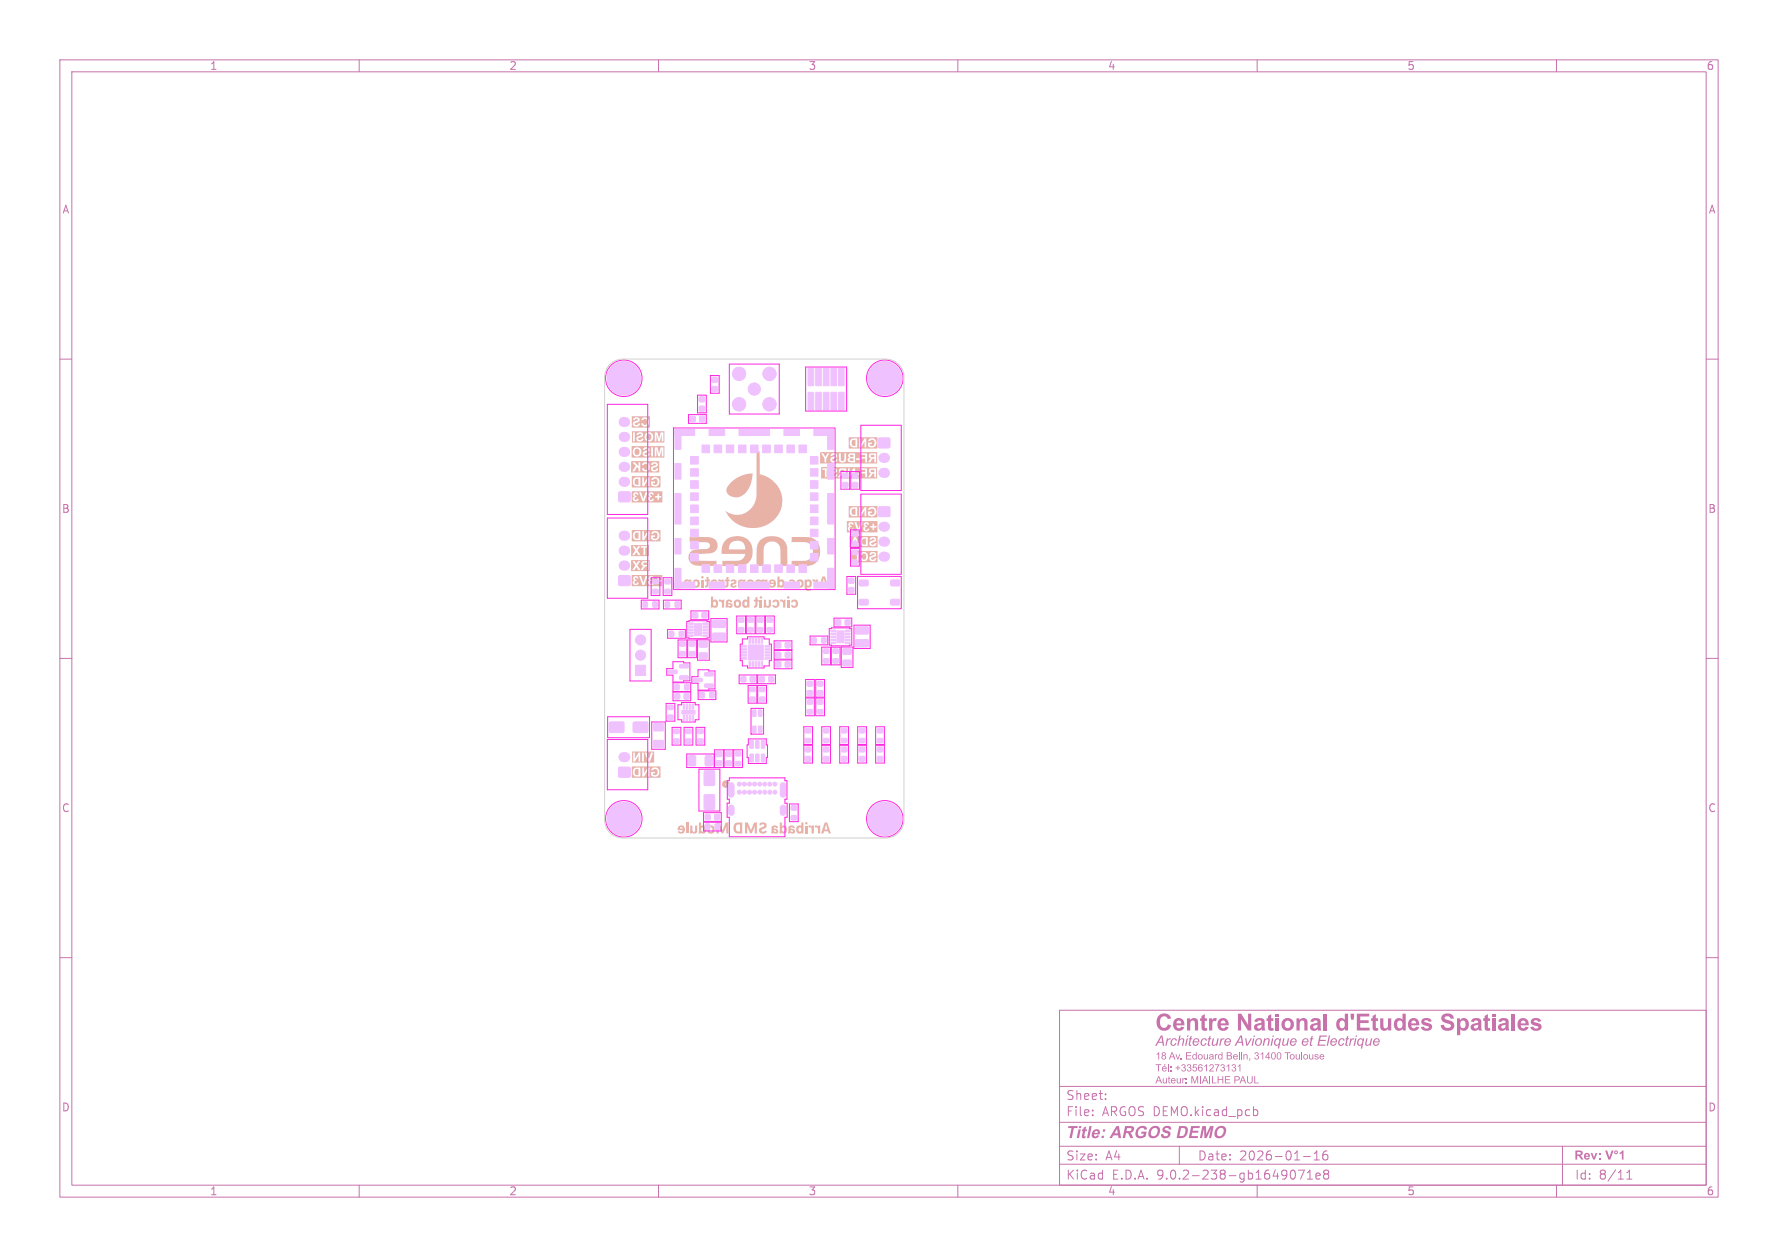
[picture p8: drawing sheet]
<svg xmlns="http://www.w3.org/2000/svg" width="297mm" height="210mm" viewBox="0 0 297 210" stroke-linecap="round" stroke-linejoin="round" font-family="sans-serif">
<defs><g id="words">
<text font-size="3.9" fill="#c872ab" x="193" y="173.2">Centre National d'Etudes Spatiales</text>
<text font-size="2.8" fill="#c872ab" x="178" y="190.9">Title: ARGOS DEMO</text>
<text font-size="2.4" fill="#c872ab" x="193" y="175.3">Architecture Avionique et Electrique</text>
<g font-size="2.1" fill="#c872ab">
<text x="178" y="184">Sheet:</text>
<text x="178" y="186.7">File:</text>
<text x="184.1" y="186.7">ARGOS DEMO.kicad_pcb</text>
<text x="178" y="197.3">KiCad</text>
<text x="178" y="194.1">Size:</text>
<text x="184.7" y="194.1">A4</text>
<text x="185.7" y="197.3">E.D.A.</text>
<text x="193.3" y="197.3">9.0.2-238-gb1649071e8</text>
<text x="200" y="194.1">Date:</text>
<text x="207" y="194.1">2026-01-16</text>
<text x="263" y="197.3">Id:</text>
<text x="267.1" y="197.3">8/11</text>
</g>
<g font-size="1.8" fill="#c872ab">
<text x="35" y="11.9">1</text>
<text x="85" y="11.9">2</text>
<text x="135" y="11.9">3</text>
<text x="185" y="11.9">4</text>
<text x="235" y="11.9">5</text>
<text x="285" y="11.9">6</text>
<text x="10.3" y="35.9">A</text>
<text x="285.4" y="35.9">A</text>
<text x="10.3" y="85.9">B</text>
<text x="285.3" y="85.9">B</text>
<text x="10.3" y="135.9">C</text>
<text x="285.3" y="135.9">C</text>
<text x="10.3" y="185.9">D</text>
<text x="285.3" y="185.9">D</text>
<text x="35" y="199.9">1</text>
<text x="85" y="199.9">2</text>
<text x="135" y="199.9">3</text>
<text x="185" y="199.9">4</text>
<text x="235" y="199.9">5</text>
<text x="285" y="199.9">6</text>
</g>
<g font-size="1.7" fill="#c872ab">
<text x="193" y="177.4">18 Av. Edouard Belin, 31400 Toulouse</text>
<text x="196.3" y="179.4">+33561273131</text>
<text x="193" y="181.4">Auteur: MIAILHE PAUL</text>
</g>
</g></defs>
<g fill="none" stroke="#c872ab" stroke-width=".17">
<path d="M10 10h277v190h-277zM12 12h273v186h-273zM60 10v2M110 10v2M160 10v2M210 10v2M260 10v2M10 60h2M285 60h2M10 110h2M285 110h2M10 160h2"/>
<path d="M177 168.8h108v29.2h-108zM285 160h2M60 198v2M110 198v2M160 198v2M177 194.5h108M177 191.5h108M210 198v2M216.2 195.6l.2 .5-.2 .8M216.9 195.5h1l-.7 1.5M217.7 193.2h1.2M218.4 197h.8"/>
<path d="M218.4 195.9l.4-.4v1.5M219.5 193.8h.9M219.5 192.7l.5-.4v1.5M219.8 196.5l.7-.1v-.3l-.5-.1-.2 .2 .1 .7h.6M221.4 196.1l-.3-.2 .3-.4h.3l.3 .3-.3 .3M221.4 196.1l-.3 .3 .1 .5 .2 .1 .4-.1 .2-.2-.1-.4-.2-.2M221.4 196.1h.3M221.7 192.3a.59 .59 0 0 0-.7 .6v.6l.1 .2 .4 .1 .2-.1 .1-.5-.1-.3h-.5l-.2 .3M260 198v2"/>
</g>
<g fill="#c872ab">
<path d="M263.2 192.2h.6a.44 .44 0 0 1 .6 .3 .44 .44 0 0 1-.4 .6l.5 .6h-.4l-.3-.5-.3-.1v.6h-.3v-.8l.8-.1 .1-.1-.2-.2h-.4v.4h-.3z"/>
<path d="M264.7 192.8a.52 .52 0 0 1 .7-.1 .52 .52 0 0 1 .2 .6h-.7a.22 .22 0 0 0 .1 .2 .22 .22 0 0 0 .3-.1h.3a.53 .53 0 0 1-.7 .3 .53 .53 0 0 1-.3-.6h.7a.22 .22 0 0 0-.2-.3 .22 .22 0 0 0-.2 .3h-.3z"/>
<path d="M265.7 192.6h.3l.3 .8 .2-.8h.3l-.4 1.1h-.3z"/>
<path d="M267.1 192.6h.2v.3h-.2z"/>
<path d="M267.1 193.4h.2v.3h-.2z"/>
<path d="M268.1 192.2h.4l.3 1.1 .4-1.1h.3l-.5 1.5h-.3z"/>
<path d="M269.7 192.3a.33 .33 0 0 1 .5 .1 .33 .33 0 0 1-.2 .4 .33 .33 0 0 1-.4-.3h.2a.16 .16 0 0 0 .2 .2 .16 .16 0 0 0 0-.3 .16 .16 0 0 0-.2 .1h-.2z"/>
<path d="M270.5 192.6l.5-.4h.2v1.5h-.3v-1.1l-.4 .3z"/>
</g>
<path d="M177 187.5h108M177 181.5h108M182.5 186.3v.1M182.5 185.5v.1M184.7 183.6v.1M184.7 182.8v.1M209.5 185.4h.3l.3 .3-.1 .6-.5 .1M271.7 197h.9M271.7 195.9l.5-.4v1.5" fill="none" stroke="#c872ab" stroke-width=".17"/>
<g fill="#c872ab">
<path d="M193 177.8h1v.1h-.4v1.1h-.2v-1.1h-.4z"/>
<path d="M194.2 178.2l.1-.1a.41 .41 0 0 1 .5 .1 .41 .41 0 0 1 .1 .4h-.7l.2 .3 .5-.2a.42 .42 0 0 1-.5 .3 .42 .42 0 0 1-.3-.5h.6l-.2-.3-.4 .3z"/>
<path d="M195.1 177.8h.1v1.2h-.1z"/>
<path d="M195.5 178.1h.2v.2h-.2z"/>
<path d="M195.5 178.8h.2v.2h-.2z"/>
</g>
<path d="M197 191.5v3M261 191.5v6.5" fill="none" stroke="#c872ab" stroke-width=".17"/>
<g fill="#e8b2a7">
<path d="M106.1 89.1l.6-.1v1h-.3a.5 .5 0 0 1-.4-.3 .5 .5 0 0 1 .1-.6z"/>
<path d="M105.5 88.5h4.8v1.9h-4.8v-.9h.2l.1 .3a.58 .58 0 0 0 .6 .4h1.2l.6-.9v.9h.3v-.8h.3v.6a.79 .79 0 0 0 1.1 .2 .79 .79 0 0 0 .1-1.2 .79 .79 0 0 0-1.1 0l-.1 .2h.3a.45 .45 0 0 1 .6-.1 .45 .45 0 0 1 .1 .6 .39 .39 0 0 1-.4 .3 .39 .39 0 0 1-.3-.3h.3v-.3h-.9v-.7h-.3l-.6 1v-1h-.3v1.5h-.3v-1.5h-.6a.65 .65 0 0 0-.7 .8h-.2z"/>
<path d="M105.5 69.5h3.1v1.9h-3.1v-.6h.2a.62 .62 0 0 0 .6 .5 .62 .62 0 0 0 .6-.5h.2a.71 .71 0 0 0 1 .4 .71 .71 0 0 0 .2-1.1 .66 .66 0 0 0-.6-.4 .66 .66 0 0 0-.6 .5h.3a.37 .37 0 0 1 .5-.2 .37 .37 0 0 1 .2 .5 .37 .37 0 0 1-.2 .5 .37 .37 0 0 1-.5-.3h-.8a.28 .28 0 0 1-.3 .3 .28 .28 0 0 1-.2-.3 .66 .66 0 0 0 .8-.6 .59 .59 0 0 0-.6-.4 .59 .59 0 0 0-.6 .5h.3a.23 .23 0 0 1 .3-.3 .23 .23 0 0 1 .2 .3l-.1 .1a.62 .62 0 0 0-.7 .5h-.2z"/>
<path d="M137.8 137.4h.4l.6 1.8h-.4l-.1-.3h-.6l-.2 .3h-.3l.2-.6h.8l-.2-.9-.3 .9h-.3z"/>
<path d="M136.1 137.9h.3l.3 .2v-.2h.4l-.1 1.3h-.4v-.8l-.2-.2-.3 .1z"/>
<path d="M135 137.9h.4l.2 .2 .1-.2h.3l-.1 1.3h-.3v-.8l-.3-.2-.2 .1z"/>
<path d="M134.5 137.9h.4v1.3h-.4z"/>
<path d="M133.2 138l.4-.1 .2 .1v-.6h.4v1.8h-.3v-.1a.52 .52 0 0 1-.7 .1 .52 .52 0 0 1-.2-.6h.4a.25 .25 0 0 0 .1 .3 .25 .25 0 0 0 .3-.2v-.3l-.1-.2a.26 .26 0 0 0-.3 .4h-.4z"/>
<path d="M131.8 138l.4-.1 .4 .1 .2 .3-.3 .1-.1-.2h-.3v.2l.2 .1a.44 .44 0 0 1 .5 .2 .44 .44 0 0 1-.2 .6 .44 .44 0 0 1-.6-.2v.2l-.4-.1 .1-.4h.4a.2 .2 0 0 0 .1 .2 .2 .2 0 0 0 .2-.2l-.3-.1v.1h-.4z"/>
<path d="M130.3 137.4h.3v.6a.54 .54 0 0 1 .7 0 .54 .54 0 0 1 .1 .7v.2a.48 .48 0 0 1-.8 .2l-.1 .2-.3-.1 .1-.7h.3l.1 .4a.3 .3 0 0 0 .4-.3 .3 .3 0 0 0-.4-.3l-.1 .2h-.3z"/>
<path d="M129 138l.4-.1 .4 .1 .2 .3-.3 .1-.1-.2h-.3v.2l.2 .1a.44 .44 0 0 1 .5 .2 .44 .44 0 0 1-.2 .6 .44 .44 0 0 1-.6-.2v.2l-.4-.1 .1-.4h.4a.2 .2 0 0 0 .1 .2 .2 .2 0 0 0 .2-.2l-.3-.1v.1h-.4z"/>
<path d="M126.9 137.6a.61 .61 0 0 1 .9-.2 .61 .61 0 0 1 0 .9l-.3 .2a.27 .27 0 0 0-.3 .4 .27 .27 0 0 0 .5 0l.1-.2 .3 .2a.65 .65 0 0 1-.9 .4 .65 .65 0 0 1-.3-.9l.2-.1a.42 .42 0 0 0 .6-.5l-.3-.1-.3 .2-.3-.2z"/>
<path d="M124.4 137.4h.5l.5 1.3 .6-1.3h.4v1.8h-.3v-1.2l-.5 1.2h-.3l-.5-1.2v1.2h-.4z"/>
<path d="M122.7 137.6l.4-.2h.9v1.8l-1.1-.1a.77 .77 0 0 1-.4-.8h.4l.1 .4a.5 .5 0 0 0 .6 .2v-1.2l-.5 .1-.2 .5h-.4z"/>
<path d="M119.7 137.4h.5l.5 1.3 .5-1.3h.5v1.8h-.4v-1.2l-.5 1.2h-.3l-.4-1.2v1.2h-.4z"/>
<path d="M118.3 138.1a.67 .67 0 0 1 .9 0 .67 .67 0 0 1-.1 1 .67 .67 0 0 1-.9-.1l-.1-.4h.4l.1 .3a.27 .27 0 0 0 .3 0 .27 .27 0 0 0 .1-.3l-.1-.4a.28 .28 0 0 0-.3 .1 .28 .28 0 0 0-.1 .3h-.4z"/>
<path d="M116.8 137.4h.3v.6a.54 .54 0 0 1 .7 0 .54 .54 0 0 1 .1 .7v.2a.48 .48 0 0 1-.8 .2l-.1 .2-.3-.1 .1-.7h.3l.1 .4a.3 .3 0 0 0 .4-.3 .3 .3 0 0 0-.4-.3l-.1 .2h-.3z"/>
<path d="M115.3 137.9h.4v.9l.2 .2 .2-.2v-.9h.4l-.1 1.1a.49 .49 0 0 1-.8 .1v.2l-.4-.1z"/>
<path d="M114.6 137.4h.4v1.8h-.4z"/>
<path d="M113.4 138.1a.66 .66 0 0 1 .9 .1 .66 .66 0 0 1-.2 .9 .66 .66 0 0 1-.9-.1l.3-.2 .4 .2 .2-.3h-.9v-.3h.8l-.2-.2-.3 .2h-.3z"/>
<path d="M105.6 125.6h3.7v1.8h-3.7v-.2h.5l.6-.9v.9h.9v-1.5h.1l.5 1.5h.4l.5-1.5h-.3l-.4 1.2-.4-1.2h-.7v1.5h-.3v-1.5h-.3l-.7 1v-1h-.2v1.5h-.2z"/>
<path d="M142 76.6h.5v.4h-.5z"/>
<path d="M142 76h.5v.3h-.4z"/>
<path d="M145.5 76.1l.5-.1v.4l-.5-.1z"/>
<path d="M137 75.5h9.5v1.9h-9.5v-1.7h.2l.5 .9v.6h.3v-.4h.7a.62 .62 0 0 0 .6 .5 .62 .62 0 0 0 .6-.5l-.3-.1a.28 .28 0 0 1-.3 .3 .28 .28 0 0 1-.3-.3l.5-.2h.6v.3a.6 .6 0 0 0 .6 .5 .6 .6 0 0 0 .6-.5h.3l.1 .3 .2 .1h.9v-.4h.8v-.2h-.6v.2h-.2v-.8h1.7v.4h-.6v.2h.6v.6h.9l.3-.5 .3-.1v.6h.3v-1.5h-.6a.44 .44 0 0 0-.6 .3 .44 .44 0 0 0 .4 .6l-.5 .6h-.2v-1.5h-1v.3h-1v-.3h-.6a.4 .4 0 0 0-.5 .2 .4 .4 0 0 0 .2 .5l-.3 .4h-.3v-1.1h-.3v.9a.33 .33 0 0 1-.1 .4 .33 .33 0 0 1-.4-.1l-.1-1.2h-.3v.8h-.6a.45 .45 0 0 0 .3-.6 .45 .45 0 0 0-.6-.2l-.3 .1-.2 .3v.1h.3a.23 .23 0 0 1 .3-.3 .23 .23 0 0 1 .2 .3l-.1 .1a.62 .62 0 0 0-.7 .5h-.7v-.2l.6-.9h-.4l-.3 .6-.4-.6h-.5z"/>
<path d="M105.4 91.1h3v1.8h-3v-.2h.6l.3-.5 .3 .5h.4l-.5-.7 .3-.5h.7v1.2h.3v-1.2h.4v-.3h-1.2v.3h-.2l.2-.3h-.4l-.3 .5-.3-.5h-.4l.5 .8-.5 .7h-.2z"/>
<path d="M108.1 72.6a.47 .47 0 0 1 .7 .4 .47 .47 0 0 1-.7 .4l-.1-.4z"/>
<path d="M105.6 72h5.4v1.9h-5.4v-.2h.4v-.4h.3a.62 .62 0 0 0 .6 .5 .62 .62 0 0 0 .6-.5l-.3-.1a.28 .28 0 0 1-.3 .3 .28 .28 0 0 1-.2-.3l1-.2a.72 .72 0 0 0 .9 .7h1v-1.1l.3 1.1h.3l.3-1.1v1.1h.3v-1.5h-.4l-.3 1.1-.3-1.1h-.4v1.5h-.8a.77 .77 0 0 0 .6-.8 .77 .77 0 0 0-.8-.7 .77 .77 0 0 0-.7 .8h-.5a.45 .45 0 0 0 .2-.6 .45 .45 0 0 0-.6-.2l-.3 .1-.2 .3v.1h.3a.23 .23 0 0 1 .3-.3 .23 .23 0 0 1 .2 .3l-.1 .1a.62 .62 0 0 0-.7 .5h-.3v-1.1h-.3v1.5h-.1z"/>
<path d="M137.4 96.3h.4l.6 1.9h-.4l-.1-.4h-.6l-.1 .4h-.4l.2-.7h.9l-.3-.9-.2 .9h-.4z"/>
<path d="M135.7 96.9l.3-.1 .3 .2v-.2l.4 .1-.1 1.3h-.3l-.1-.9-.2-.2-.2 .1z"/>
<path d="M134.4 96.8h.3v.2a.54 .54 0 0 1 .7-.1 .54 .54 0 0 1 .2 .7 .5 .5 0 0 1-.3 .5 .5 .5 0 0 1-.5-.1 .38 .38 0 0 0 .2 .4 .38 .38 0 0 0 .4-.1l.2 .3a.7 .7 0 0 1-.7 .1 .7 .7 0 0 1-.5-.6v-.7h.4v.4a.3 .3 0 0 0 .5-.3 .3 .3 0 0 0-.5-.3v.2h-.4z"/>
<path d="M133.2 97a.67 .67 0 0 1 .9 0 .67 .67 0 0 1-.1 1 .67 .67 0 0 1-.9-.1l-.1-.4h.4l.1 .3a.27 .27 0 0 0 .3 0 .27 .27 0 0 0 .1-.3l-.1-.3a.28 .28 0 0 0-.3 0 .28 .28 0 0 0-.1 .3h-.4z"/>
<path d="M131.8 97a.5 .5 0 0 1 .7-.2 .5 .5 0 0 1 .2 .7l-.5 .2-.1 .1 .3 .1 .2-.1 .2 .1a.52 .52 0 0 1-.6 .3 .52 .52 0 0 1-.3-.7l.5-.3-.1-.1-.3 .1-.2-.1z"/>
<path d="M129.9 96.3h.3v.6a.54 .54 0 0 1 .7 0 .54 .54 0 0 1 .2 .7l-.1 .3a.48 .48 0 0 1-.8 .1l-.1 .2-.3-.1 .1-.7h.3l.1 .4a.3 .3 0 0 0 .4-.3 .3 .3 0 0 0-.4-.3l-.1 .2h-.3z"/>
<path d="M128.6 97a.66 .66 0 0 1 .9 .1 .66 .66 0 0 1-.2 .9 .66 .66 0 0 1-.9-.1l.3-.2 .4 .2 .2-.3h-.9v-.3h.9l-.3-.2-.2 .2h-.4z"/>
<path d="M126.3 97l.5-.2a.49 .49 0 0 0 .7 0l.4 .2v-.2l.3 .1v1.3h-.4v-.8a.24 .24 0 0 0-.2-.3 .24 .24 0 0 0-.2 .3v.8h-.4v-.9l-.3-.2-.2 .2v.9h-.3v-1z"/>
<path d="M124.9 97a.67 .67 0 0 1 .9 0 .67 .67 0 0 1-.1 1 .67 .67 0 0 1-.9-.1l-.1-.4h.4l.1 .3a.27 .27 0 0 0 .3 0 .27 .27 0 0 0 .1-.3l-.1-.3a.28 .28 0 0 0-.3 0 .28 .28 0 0 0-.1 .3h-.4z"/>
<path d="M123.4 97l.3-.2 .5 .2v-.2l.3 .1v1.3h-.4v-.9l-.2-.2-.2 .2-.1 .9h-.3v-1z"/>
<path d="M122.1 97a.5 .5 0 0 1 .7-.2 .5 .5 0 0 1 .1 .7l-.5 .2v.1l.2 .1 .2-.1 .3 .1a.52 .52 0 0 1-.7 .3 .52 .52 0 0 1-.3-.7l.6-.3-.2-.1-.2 .1-.3-.1z"/>
<path d="M121.3 96.4h.4v.4h.2v.3h-.2v.6a.47 .47 0 0 1-.6 .5v-.3l.2-.1v-.7h-.2v-.3h.2z"/>
<path d="M120 96.9l.3-.1 .2 .2 .1-.2 .3 .1v1.3h-.4v-.9l-.2-.2-.3 .1z"/>
<path d="M118.9 96.9l.4-.1 .4 .1 .1 .3-.3 .1-.1-.2h-.2l-.1 .3h.2a.44 .44 0 0 1 .6 .2 .44 .44 0 0 1-.3 .6 .44 .44 0 0 1-.5-.2l-.1 .2-.3-.1 .1-.4h.3a.2 .2 0 0 0 .2 .3 .2 .2 0 0 0 .2-.3l-.4-.1v.1h-.3z"/>
<path d="M118 96.4h.4v.4h.2v.3h-.2v.6a.47 .47 0 0 1-.6 .5v-.3l.2-.1v-.7h-.3v-.3h.3z"/>
<path d="M117.2 96.8h.3v1.4h-.3z"/>
<path d="M115.8 97a.67 .67 0 0 1 1 0 .67 .67 0 0 1-.1 1 .67 .67 0 0 1-1-.1v-.4h.3l.1 .3a.27 .27 0 0 0 .4 0 .27 .27 0 0 0 0-.3l-.1-.3a.28 .28 0 0 0-.3 0 .28 .28 0 0 0-.1 .3h-.3z"/>
<path d="M114.3 97l.4-.2 .4 .2v-.2l.4 .1-.1 1.3h-.3v-.9l-.3-.2-.2 .2v.9h-.4v-1z"/>
<path d="M132.3 100.3a.64 .64 0 0 1 .9 .1 .64 .64 0 0 1-.2 .9 .64 .64 0 0 1-.9-.1l.3-.1 .2 .1a.38 .38 0 0 0 .3-.3 .38 .38 0 0 0-.3-.4l-.2 .2-.3-.1z"/>
<path d="M131.5 100.2h.4v1.3h-.4z"/>
<path d="M130.3 100.2h.3l.3 .2v-.2h.3v1.3h-.4v-.8l-.2-.2h-.3z"/>
<path d="M129.1 100.3a.64 .64 0 0 1 1 .1 .64 .64 0 0 1-.2 .9 .64 .64 0 0 1-.9-.1l.3-.1 .2 .1a.38 .38 0 0 0 .3-.3 .38 .38 0 0 0-.3-.4l-.2 .2-.3-.1z"/>
<path d="M127.6 100.2h.4v.8l.2 .3 .2-.3v-.8h.4l-.1 1.1a.49 .49 0 0 1-.8 .1v.1h-.4z"/>
<path d="M126.9 100.2h.4v1.3h-.4z"/>
<path d="M126.2 99.8h.3v.4h.2v.3h-.2v.6a.47 .47 0 0 1-.6 .4v-.3l.3-.1v-.6h-.3v-.3h.3z"/>
<path d="M124.1 100.3l.4-.1 .3 .1v-.6h.4v1.8h-.4v-.1a.52 .52 0 0 1-.6 .1 .52 .52 0 0 1-.2-.6h.3a.25 .25 0 0 0 .2 .3 .25 .25 0 0 0 .3-.3v-.3l-.2-.1a.26 .26 0 0 0-.3 .4h-.3z"/>
<path d="M122.7 100.3a.67 .67 0 0 1 1 .1 .67 .67 0 0 1-.1 1 .67 .67 0 0 1-1-.2v-.3h.3l.1 .3a.27 .27 0 0 0 .4 0 .27 .27 0 0 0 0-.3l-.1-.4a.28 .28 0 0 0-.3 0 .28 .28 0 0 0-.1 .4h-.3z"/>
<path d="M121.4 100.3l.4-.1 .4 .1 .1 .3h-.3l-.1-.1h-.2l-.1 .2h.2a.44 .44 0 0 1 .6 .3 .44 .44 0 0 1-.3 .5 .44 .44 0 0 1-.5-.1l-.1 .1h-.3l.1-.5h.3a.2 .2 0 0 0 .2 .3 .2 .2 0 0 0 .2-.3l-.4-.1v.1h-.3z"/>
<path d="M120.1 100.2h.3l.2 .2 .1-.2h.3v1.3h-.4v-.8l-.2-.2h-.3z"/>
<path d="M118.8 99.7h.3v.6a.54 .54 0 0 1 .7 0 .54 .54 0 0 1 .2 .7l-.1 .2a.48 .48 0 0 1-.8 .2l-.1 .1h-.3l.1-.7h.3l.1 .3a.3 .3 0 0 0 .4-.2 .3 .3 0 0 0-.4-.3l-.1 .2h-.3z"/>
<path d="M142.8 90.1l.2 .6h-.4z"/>
<path d="M144.1 90.1l.5-.1v1h-.2a.5 .5 0 0 1-.4-.3 .5 .5 0 0 1 .1-.6z"/>
<path d="M141.9 89.5h4.7v1.9h-4.7v-.2h.5l.1-.3h.6l.2 .3h.3l-.3-.7h.4v.3a.58 .58 0 0 0 .7 .4h.5v-.4h.3a.62 .62 0 0 0 .6 .5 .62 .62 0 0 0 .6-.5l-.3-.1a.28 .28 0 0 1-.3 .3 .28 .28 0 0 1-.2-.3 .66 .66 0 0 0 .8-.6 .59 .59 0 0 0-.6-.4 .59 .59 0 0 0-.6 .5h.3a.23 .23 0 0 1 .3-.3 .23 .23 0 0 1 .2 .3l-.1 .1a.62 .62 0 0 0-.7 .5h-.3v-1.1h-.5a.65 .65 0 0 0-.7 .8h-.4l-.3-.8h-.3l-.6 1.5h-.2z"/>
<path d="M106.1 80.1l.6-.1v1h-.3a.5 .5 0 0 1-.4-.3 .5 .5 0 0 1 .1-.6z"/>
<path d="M105.5 79.5h4.8v1.9h-4.8v-.9h.2l.1 .3a.58 .58 0 0 0 .6 .4h1.2l.6-.9v.9h.3v-.8h.3v.6a.79 .79 0 0 0 1.1 .2 .79 .79 0 0 0 .1-1.2 .79 .79 0 0 0-1.1 0l-.1 .2h.3a.45 .45 0 0 1 .6-.1 .45 .45 0 0 1 .1 .6 .39 .39 0 0 1-.4 .3 .39 .39 0 0 1-.3-.3h.3v-.3h-.9v-.7h-.3l-.6 1v-1h-.3v1.5h-.3v-1.5h-.6a.65 .65 0 0 0-.7 .8h-.2z"/>
<path d="M106.1 75.1a.47 .47 0 0 1 .7 .4 .47 .47 0 0 1-.7 .4l-.1-.4z"/>
<path d="M105.5 74.5h5.5v1.9h-5.5v-.9h.2a.73 .73 0 0 0 .6 .8 .73 .73 0 0 0 .8-.5h.2a.57 .57 0 0 0 .9 .4h1.4v-1.1l.3 1.1h.3l.3-1.1v1.1h.3v-1.5h-.4l-.3 1.1-.3-1.1h-.4v1.5h-.3v-1.5h-.3v1.5h-.6l.2-.1 .2-.3-.3-.1a.28 .28 0 0 1-.3 .3 .28 .28 0 0 1-.3-.3 .66 .66 0 0 0 .8-.6 .59 .59 0 0 0-.6-.4 .59 .59 0 0 0-.5 .5h.3a.23 .23 0 0 1 .2-.3 .23 .23 0 0 1 .2 .3l-.1 .1a.62 .62 0 0 0-.7 .5h-.2a.75 .75 0 0 0-.5-1.1 .75 .75 0 0 0-.9 .8h-.2z"/>
<path d="M105.4 77h4.7v1.9h-4.7v-.2h.6l.4-.7 .3 .3v.4h.3v-.4h.2a.66 .66 0 0 0 .6 .5 .66 .66 0 0 0 .7-.5h.2a.62 .62 0 0 0 .7 .5 .62 .62 0 0 0 .6-.5l-.3-.1a.28 .28 0 0 1-.3 .3 .28 .28 0 0 1-.3-.3 .66 .66 0 0 0 .8-.6 .59 .59 0 0 0-.6-.4 .59 .59 0 0 0-.5 .5h.3a.23 .23 0 0 1 .2-.3 .23 .23 0 0 1 .2 .3l-.1 .1a.62 .62 0 0 0-.7 .5h-.2a.71 .71 0 0 0-.3-1 .71 .71 0 0 0-1 .4h.3a.37 .37 0 0 1 .5-.2 .37 .37 0 0 1 .2 .5 .37 .37 0 0 1-.2 .5 .37 .37 0 0 1-.5-.3l-.5 .1v-1.1h-.3v.7l-.7-.7h-.4l.6 .6-.6 .9h-.2z"/>
<path d="M107.5 94.1l.6-.1v.4l-.6-.1z"/>
<path d="M105.4 93.6h3.1v1.8h-3.1v-.2h.6l.3-.5 .3 .5h.8l.5-.6h.2v.6h.3v-1.5h-.7a.44 .44 0 0 0-.6 .3 .44 .44 0 0 0 .4 .6l-.5 .6-.5-.7 .5-.8h-.4l-.3 .5-.3-.5h-.4l.5 .8-.5 .7h-.2z"/>
<path d="M142.2 92h4.4v1.9h-4.4v-.4h.2v.2h1v-.4h.3a.66 .66 0 0 0 .6 .5 .66 .66 0 0 0 .7-.5h.2a.62 .62 0 0 0 .6 .5 .62 .62 0 0 0 .6-.5l-.3-.1a.28 .28 0 0 1-.3 .3 .28 .28 0 0 1-.2-.3 .66 .66 0 0 0 .8-.6 .59 .59 0 0 0-.6-.4 .59 .59 0 0 0-.6 .5h.3a.23 .23 0 0 1 .3-.3 .23 .23 0 0 1 .2 .3l-.1 .1a.62 .62 0 0 0-.7 .5h-.2a.71 .71 0 0 0-.3-1 .71 .71 0 0 0-1 .4h.3a.37 .37 0 0 1 .5-.2 .37 .37 0 0 1 .2 .5 .37 .37 0 0 1-.2 .5 .37 .37 0 0 1-.5-.3l-.6 .1v-1h-.3v1.2h-.9z"/>
<path d="M105.5 82.1h5.1v1.8h-5.1v-.6h.2a.5 .5 0 0 0 .5 .5 .5 .5 0 0 0 .5-.5h-.3a.23 .23 0 0 1-.3 .2 .23 .23 0 0 1-.1-.4 .23 .23 0 0 1 .3 0v-.3a.19 .19 0 0 1-.3-.1 .19 .19 0 0 1 .2-.2 .19 .19 0 0 1 .2 .2l.3-.1-.1-.1-.4-.3h.6l.5 1.5h.3l.2-.4h.5a.5 .5 0 0 0 .4 .5 .5 .5 0 0 0 .6-.5h-.3a.23 .23 0 0 1-.3 .2 .23 .23 0 0 1-.2-.4 .23 .23 0 0 1 .4 0v-.2h.5v.2h.4v.4h.3v-.4h.4v-.2h-.4v-.4h-.3v.4l-.9-.1a.19 .19 0 0 1-.3-.1 .19 .19 0 0 1 .2-.2 .19 .19 0 0 1 .2 .2l.2-.1a.42 .42 0 0 0-.6-.4 .42 .42 0 0 0-.1 .7l-.2 .2v.2h-.5l.4-1.1h-.4l-.3 1.2-.4-1.2h-1l-.3 .2a.34 .34 0 0 0 .2 .5l-.2 .2-.1 .2h-.2z"/>
<path d="M106.1 128.6l.6-.1v1h-.3a.5 .5 0 0 1-.4-.3 .5 .5 0 0 1 .1-.6z"/>
<path d="M105.5 128h4.8v1.9h-4.8v-.9h.2l.1 .3a.58 .58 0 0 0 .6 .4h1.2l.6-.9v.9h.3v-.8h.3v.6a.79 .79 0 0 0 1.1 .2 .79 .79 0 0 0 .1-1.2 .79 .79 0 0 0-1.1 0l-.1 .2h.3a.45 .45 0 0 1 .6-.1 .45 .45 0 0 1 .1 .6 .39 .39 0 0 1-.4 .3 .39 .39 0 0 1-.3-.3h.3v-.3h-.9v-.7h-.3l-.6 1v-1h-.3v1.5h-.3v-1.5h-.6a.65 .65 0 0 0-.7 .8h-.2z"/>
<path d="M141.5 87.1h5.1v1.8h-5.1v-.6h.1a.5 .5 0 0 0 .5 .5 .5 .5 0 0 0 .5-.5h-.2a.23 .23 0 0 1-.4 .2 .23 .23 0 0 1-.1-.4 .23 .23 0 0 1 .4 0l-.1-.3a.19 .19 0 0 1-.2-.1 .19 .19 0 0 1 .1-.2 .19 .19 0 0 1 .2 .2l.3-.1v-.1l-.5-.3h.6l.5 1.5h.4l.1-.4h.5a.5 .5 0 0 0 .5 .5 .5 .5 0 0 0 .5-.5h-.3a.23 .23 0 0 1-.3 .2 .23 .23 0 0 1-.1-.4 .23 .23 0 0 1 .3 0v-.2h.6v.2h.4v.4h.2v-.4h.4v-.2h-.4v-.4h-.2v.4l-1-.1a.19 .19 0 0 1-.3-.1 .19 .19 0 0 1 .2-.2 .19 .19 0 0 1 .2 .2l.3-.1a.42 .42 0 0 0-.6-.4 .42 .42 0 0 0-.1 .7l-.2 .2-.1 .2h-.5l.4-1.1h-.3l-.4 1.2-.4-1.2h-1l-.2 .2a.34 .34 0 0 0 .1 .5l-.2 .2-.1 .2h-.1z"/>
<path d="M142.4 85.1l.5-.1v1h-.2a.5 .5 0 0 1-.5-.3 .5 .5 0 0 1 .1-.6z"/>
<path d="M141.8 84.5h4.8v1.9h-4.8v-.9h.1l.1 .3a.58 .58 0 0 0 .6 .4h1.2l.6-.9v.9h.3v-.8h.3v.6a.79 .79 0 0 0 1.1 .2 .79 .79 0 0 0 .1-1.2 .79 .79 0 0 0-1.1 0l-.1 .2h.3a.45 .45 0 0 1 .7-.1 .45 .45 0 0 1 .1 .6 .39 .39 0 0 1-.4 .3 .39 .39 0 0 1-.4-.3h.3v-.3h-.9v-.7h-.3l-.6 1v-1h-.3v1.5h-.3v-1.5h-.6a.65 .65 0 0 0-.7 .8h-.1z"/>
<path d="M105.5 96.1h5.1v1.8h-5.1v-.6h.2a.5 .5 0 0 0 .5 .5 .5 .5 0 0 0 .5-.5h-.3a.23 .23 0 0 1-.3 .2 .23 .23 0 0 1-.1-.4 .23 .23 0 0 1 .3 0v-.3a.19 .19 0 0 1-.3-.1 .19 .19 0 0 1 .2-.2 .19 .19 0 0 1 .2 .2l.3-.1-.1-.1-.4-.3h.6l.5 1.5h.3l.2-.4h.5a.5 .5 0 0 0 .4 .5 .5 .5 0 0 0 .6-.5h-.3a.23 .23 0 0 1-.3 .2 .23 .23 0 0 1-.2-.4 .23 .23 0 0 1 .4 0v-.2h.5v.2h.4v.4h.3v-.4h.4v-.2h-.4v-.4h-.3v.4l-.9-.1a.19 .19 0 0 1-.3-.1 .19 .19 0 0 1 .2-.2 .19 .19 0 0 1 .2 .2l.2-.1a.42 .42 0 0 0-.6-.4 .42 .42 0 0 0-.1 .7l-.2 .2v.2h-.5l.4-1.1h-.4l-.3 1.2-.4-1.2h-1l-.3 .2a.34 .34 0 0 0 .2 .5l-.2 .2-.1 .2h-.2z"/>
<path d="M142.4 73.6l.5-.1v1h-.2a.5 .5 0 0 1-.5-.3 .5 .5 0 0 1 .1-.6z"/>
<path d="M141.8 73h4.8v1.9h-4.8v-.9h.1l.1 .3a.58 .58 0 0 0 .6 .4h1.2l.6-.9v.9h.3v-.8h.3v.6a.79 .79 0 0 0 1.1 .2 .79 .79 0 0 0 .1-1.2 .79 .79 0 0 0-1.1 0l-.1 .2h.3a.45 .45 0 0 1 .7-.1 .45 .45 0 0 1 .1 .6 .39 .39 0 0 1-.4 .3 .39 .39 0 0 1-.4-.3h.3v-.3h-.9v-.7h-.3l-.6 1v-1h-.3v1.5h-.3v-1.5h-.6a.65 .65 0 0 0-.7 .8h-.1z"/>
<path d="M140.5 78.6l.5-.1v.4l-.5-.1z"/>
<path d="M145.5 78.6l.5-.1v.4l-.5-.1z"/>
<path d="M137.2 78h9.3v1.9h-9.3v-1.4h.6v1.2h.3v-.4h.6a.57 .57 0 0 0 .8 .4h.8l.4-.5 .3-.1v.6h1l.6-.9v.9h.2v-.4h.8v-.2h-.6v.2h-.2v-.8h1.7v.4h-.6v.2h.6v.6h.9l.3-.5 .3-.1v.6h.3v-1.5h-.6a.44 .44 0 0 0-.6 .3 .44 .44 0 0 0 .4 .6l-.5 .6h-.2v-1.5h-1v.3h-1v-.3h-.2l-.7 1v-1h-.2v1.5h-.4v-1.5h-.6a.44 .44 0 0 0-.6 .3 .44 .44 0 0 0 .4 .6l-.5 .6h-.5l.3-.1 .1-.3-.3-.1a.28 .28 0 0 1-.3 .3 .28 .28 0 0 1-.3-.3 .66 .66 0 0 0 .8-.6 .59 .59 0 0 0-.6-.4 .59 .59 0 0 0-.5 .5h.3a.23 .23 0 0 1 .3-.3 .23 .23 0 0 1 .2 .3l-.1 .1a.62 .62 0 0 0-.7 .5h-.6v-.8h.4v-.3h-1.2v.3h-.1z"/>
<circle cx="134.7" cy="137.5" r=".21"/>
<circle cx="117.3" cy="96.4" r=".21"/>
<circle cx="131.7" cy="99.8" r=".21"/>
<circle cx="127.1" cy="99.8" r=".21"/>
</g>
<circle cx="121.2" cy="131" r=".38" fill="none" stroke="#e8b2a7" stroke-width=".51"/>
<g fill="#e8b2a7">
<path d="M122.2 80.5a5.2 5.2 0 0 1 3.5-1.4 4.3 4.3 0 0 1-2.1 3.9 1.78 1.78 0 0 1-2.3-.9l.1-.6z"/>
<path d="M127.1 90.2a3.1 3.1 0 0 1 3.9 .2 3.6 3.6 0 0 1 .5 2.6v1.6h-1.1v-2.2a1.45 1.45 0 0 0-1-1.9 1.45 1.45 0 0 0-1.8 .9l-.1 3.2h-1.1v-2.6a2.4 2.4 0 0 1 .7-1.8z"/>
<path d="M132.3 89.7h1.3a3.2 3.2 0 0 1 3 .9 2.55 2.55 0 0 1-1.1 3.9l-3.3 .1v-.9h1.2a2.16 2.16 0 0 0 2.2-.7 1.6 1.6 0 0 0 0-1.8 1.6 1.6 0 0 0-1.7-.6h-1.7z"/>
<path d="M121.3 90.2a2.78 2.78 0 0 1 4.3 .9 2.42 2.42 0 0 1-1.8 3.4l-3.1 .1v-.9h1.6a1.72 1.72 0 0 0 2.2-1.1v-.1h-4l.1-.7h3.9a1.37 1.37 0 0 0-1.4-1.5 1.37 1.37 0 0 0-1.3 1.5h-1.2a2.37 2.37 0 0 1 .7-1.6z"/>
<path d="M126.4 75.4h.5v3.8a4.5 4.5 0 0 1 3.8 4.6 4.5 4.5 0 0 1-4.1 4.4 5 5 0 0 1-5.4-2.8 3.3 3.3 0 0 0 3.6 .2 3.3 3.3 0 0 0 1.6-3.3z"/>
<path d="M115.2 89.7h1.5a4 4 0 0 1 2.8 .5 1.39 1.39 0 0 1 .2 1.6 1.39 1.39 0 0 1-1.5 .7h-1.1a.6 .6 0 0 0-.8 .6 .6 .6 0 0 0 .8 .6h2.6v.8h-2.8a1.51 1.51 0 0 1-1.5-.5 1.51 1.51 0 0 1-.3-1.5 2.09 2.09 0 0 1 2.1-.7l.5-.1a.6 .6 0 0 0 .8-.3 .6 .6 0 0 0-.4-.8h-2.9z"/>
</g>
<g fill="#efc1ff" stroke="#efc1ff" stroke-width=".17">
<path d="M107.4 100.6h.7v.8h-.7z"/>
<path d="M109.1 100.6h.7v.8h-.7z"/>
<path d="M111.1 100.6h.7v.8h-.7z"/>
<path d="M112.8 100.6h.7v.8h-.7z"/>
<path d="M112.8 71.8h.9v3.3h-.9z"/>
<path d="M112.8 77.5h.9v2.6h-.9z"/>
<path d="M112.8 82.5h.9v5.1h-.9z"/>
<path d="M112.8 90h.9v2.6h-.9z"/>
<path d="M112.8 95h.9v3.3h-.9z"/>
<path d="M112.8 71.8h3.2v1h-3.2z"/>
<path d="M112.8 97.3h3.2v1h-3.2z"/>
<path d="M118.5 71.8h2.5v1h-2.5z"/>
<path d="M118.5 97.3h2.5v1h-2.5z"/>
<path d="M123.5 71.8h5v1h-5z"/>
<path d="M123.5 97.3h5v1h-5z"/>
<path d="M130.9 71.8h2.6v1h-2.6z"/>
<path d="M130.9 97.3h2.6v1h-2.6z"/>
<path d="M135.9 71.8h3.4v1h-3.4z"/>
<path d="M135.9 97.3h3.4v1h-3.4z"/>
<path d="M138.2 71.8h1.1v3.3h-1.1z"/>
<path d="M138.2 77.5h1.1v2.6h-1.1z"/>
<path d="M138.2 82.5h1.1v5.1h-1.1z"/>
<path d="M138.2 90h1.1v2.6h-1.1z"/>
<path d="M138.2 95h1.1v3.3h-1.1z"/>
<path d="M115 126.3l1-.1 .2 .2v1.3l-.1 .3h-.9l-.2-.2z"/>
<path d="M117.8 126.3l1-.1 .2 .2v1.3l-.1 .3h-.9l-.2-.2z"/>
<path d="M111.1 98.5h.8v.7h-.8z"/>
<path d="M111.1 96.8h.8v.7h-.8z"/>
<path d="M135.6 106.6h.7v.8h-.7z"/>
<path d="M137.3 106.6h.7v.8h-.7z"/>
<path d="M142.4 90.5h.8v.7h-.8z"/>
<path d="M142.4 88.8h.8v.7h-.8z"/>
<path d="M116.9 69.6h.8v.8h-.8z"/>
<path d="M115.3 69.6h.8v.8h-.8z"/>
<path d="M123.4 104.9h.8v.7h-.8z"/>
<path d="M123.4 103.2h.8v.7h-.8z"/>
<path d="M137.6 126.4h.8v.8h-.8z"/>
<path d="M137.6 124.8h.8v.8h-.8z"/>
<path d="M132.2 136.3h.8v.7h-.8z"/>
<path d="M132.2 134.6h.8v.7h-.8z"/>
<path d="M126.9 116.5h.8v.7h-.8z"/>
<path d="M126.9 114.8h.8v.7h-.8z"/>
<path d="M143.6 97l1.3-.1 .2 .3-.1 .5-.2 .2h-1.1l-.2-.2z"/>
<path d="M148.8 97l1.3-.1 .2 .3v.5l-.2 .2h-1.2l-.2-.2z"/>
<path d="M143.6 100.2l1.3-.1 .2 .3-.1 .5-.2 .2h-1.1l-.2-.2z"/>
<path d="M148.8 100.2l1.3-.1 .2 .3v.5l-.2 .2h-1.2l-.2-.2z"/>
<path d="M114.6 123.5h.8v.7h-.8z"/>
<path d="M114.6 121.8h.8v.7h-.8z"/>
<path d="M119 64.6h.8v.8h-.8z"/>
<path d="M119 63.1h.8v.7h-.8z"/>
<path d="M142.4 79.1h.9v.8h-.9z"/>
<path d="M142.4 80.6h.9v.8h-.9z"/>
<path d="M146.8 84.7h1.8v1.6h-1.8z"/>
<path d="M131.2 110.6h.8v.8h-.8z"/>
<path d="M129.6 110.6h.8v.8h-.8z"/>
<path d="M125.7 121.3l.6 .1-.1 1-.5-.1z"/>
<path d="M125.7 118.6l.6 .1-.1 1-.5-.1z"/>
<path d="M126.7 118.6l.6 .1-.1 1-.5-.1z"/>
<path d="M126.7 121.3l.6 .1-.1 1-.5-.1z"/>
<path d="M117.7 114.3h1.4l.1 .5-.2 .1-1.2-.1z"/>
<path d="M117.7 112.4h1.4l.1 .5-.2 .1-1.2-.1z"/>
<path d="M115.9 113.3h1.3l.1 .5-.2 .1h-1.2z"/>
<path d="M146.6 126.4h.8v.8h-.8z"/>
<path d="M146.6 124.8h.8v.8h-.8z"/>
<path d="M113.6 112.9h1.3l.1 .5-.2 .1h-1.2z"/>
<path d="M113.6 111h1.3l.1 .5-.2 .1h-1.2z"/>
<path d="M111.7 112h1.3l.1 .5-.1 .1-1.3-.1z"/>
<path d="M116.8 107.2h1.3l.1 .2v.6l-.2 .2-1.1-.1-.1-.2z"/>
<path d="M116.8 109.1h1.3l.1 .2v.6l-.2 .2-1.1-.1-.1-.2z"/>
<path d="M117.3 102.4h.8v.8h-.8z"/>
<path d="M115.7 102.4h.8v.8h-.8z"/>
<path d="M137.6 123.4h.8v.7h-.8z"/>
<path d="M137.6 121.7h.8v.7h-.8z"/>
<path d="M131.2 107.4h.8v.8h-.8z"/>
<path d="M129.6 107.4h.8v.8h-.8z"/>
<path d="M140.8 108.4h1.3l.1 .2v.6l-.2 .2-1.1-.1-.1-.2z"/>
<path d="M140.8 110.3h1.3l.1 .2v.6l-.2 .2-1.1-.1-.1-.2z"/>
<path d="M136.6 116.9h.8v.7h-.8z"/>
<path d="M136.6 118.6h.8v.7h-.8z"/>
<path d="M103.4 82.2h1.8v1.6h-1.8z"/>
<path d="M121.3 127.2h.8v.7h-.8z"/>
<path d="M121.3 125.6h.8v.7h-.8z"/>
<path d="M112.6 123.5h.8v.7h-.8z"/>
<path d="M112.6 121.8h.8v.7h-.8z"/>
<path d="M140.1 61.5h.9l-.1 3-.8-.1z"/>
<path d="M140.1 65.6h.9l-.1 2.9h-.8z"/>
<path d="M138.8 61.5h.9v3l-.9-.1z"/>
<path d="M138.8 65.6h.9v2.9h-.9z"/>
<path d="M137.6 61.5h.9l-.1 3-.9-.1z"/>
<path d="M137.6 65.6h.9l-.1 2.9h-.9z"/>
<path d="M136.3 61.5h.9l-.1 3-.8-.1z"/>
<path d="M136.3 65.6h.9l-.1 2.9h-.8z"/>
<path d="M135 61.5h.9v3l-.9-.1z"/>
<path d="M135 65.6h.9v2.9h-.9z"/>
<path d="M143 106.9h1.9l.2 .2v.8l-.3 .2h-1.7l-.2-.2z"/>
<path d="M143 104.8l1.9-.1 .2 .3v.8l-.3 .2-1.7-.1-.2-.2z"/>
<path d="M123.8 113.1h.8v.8h-.8z"/>
<path d="M125.3 113.1h.8v.8h-.8z"/>
<path d="M119.5 137.7h.7v.8h-.7z"/>
<path d="M117.8 137.7h.7v.8h-.7z"/>
<path d="M141.8 98.2h.8v.8h-.8z"/>
<path d="M141.8 96.6h.8v.8h-.8z"/>
<path d="M116.9 115.7h.7v.9h-.7z"/>
<path d="M118.6 115.7h.7v.9h-.7z"/>
<path d="M142.4 91.9h.8v.7h-.8z"/>
<path d="M142.4 93.6h.8v.7h-.8z"/>
<path d="M111.6 119.5h.8v.7h-.8z"/>
<path d="M111.6 117.8h.8v.7h-.8z"/>
<path d="M122.9 125.6h.8v.7h-.8z"/>
<path d="M122.9 127.2h.8v.7h-.8z"/>
<path d="M141.2 103.6h.8v.8h-.8z"/>
<path d="M139.6 103.6h.8v.8h-.8z"/>
<path d="M112.7 114.4h.7v.8h-.7z"/>
<path d="M114.4 114.4h.7v.8h-.7z"/>
<path d="M146.6 123.4h.8v.7h-.8z"/>
<path d="M146.6 121.7h.8v.7h-.8z"/>
<path d="M134.6 126.4h.8v.8h-.8z"/>
<path d="M134.6 124.8h.8v.8h-.8z"/>
<path d="M114.3 115.9h.8v.9h-.8z"/>
<path d="M112.7 115.9h.8v.9h-.8z"/>
<path d="M103.4 96.2h1.8v1.6h-1.8z"/>
<path d="M116.6 121.8h.8v.7h-.8z"/>
<path d="M116.6 123.5h.8v.7h-.8z"/>
<path d="M123.9 107.9h.8v.2h-.8z"/>
<path d="M123.9 108.4h.8v.2h-.8z"/>
<path d="M123.9 108.9h.8v.2h-.8z"/>
<path d="M123.9 109.4h.8v.2h-.8z"/>
<path d="M123.9 109.9h.8v.2h-.8z"/>
<path d="M125.1 110.5l.3 .1-.1 .7h-.2z"/>
<path d="M125.6 110.5l.3 .1-.1 .7h-.2z"/>
<path d="M126.1 110.5l.3 .1-.1 .7h-.2z"/>
<path d="M126.6 110.5l.3 .1-.1 .7h-.2z"/>
<path d="M127.1 110.5l.3 .1-.1 .7h-.2z"/>
<path d="M127.8 109.9h.8v.2h-.8z"/>
<path d="M127.8 109.4h.8v.2h-.8z"/>
<path d="M127.8 108.9h.8v.2h-.8z"/>
<path d="M127.8 108.4h.8v.2h-.8z"/>
<path d="M127.8 107.9h.8v.2h-.8z"/>
<path d="M127.1 106.7h.3l-.1 .8-.2-.1z"/>
<path d="M126.6 106.7h.3l-.1 .8-.2-.1z"/>
<path d="M126.1 106.7h.3l-.1 .8-.2-.1z"/>
<path d="M125.6 106.7h.3l-.1 .8-.2-.1z"/>
<path d="M125.1 106.7h.3l-.1 .8-.2-.1z"/>
<path d="M125 107.8h2.5v2.5h-2.5z"/>
<path d="M119.7 127.1h.8v.8h-.8z"/>
<path d="M119.7 125.6h.8v.8h-.8z"/>
<path d="M116.8 67.9h.9v.8h-.9z"/>
<path d="M116.8 66.3h.9v.8h-.9z"/>
<path d="M115.2 108.9h.8v.7h-.8z"/>
<path d="M115.2 107.2h.8v.7h-.8z"/>
<path d="M134.9 116.9h.8v.7h-.8z"/>
<path d="M134.9 118.6h.8v.7h-.8z"/>
<path d="M119.4 136.1h.8v.8h-.8z"/>
<path d="M117.8 136.1h.8v.8h-.8z"/>
<path d="M103.4 128.2h1.8v1.6h-1.8z"/>
<path d="M125.3 116.5h.8v.7h-.8z"/>
<path d="M125.3 114.8h.8v.7h-.8z"/>
<path d="M117.7 128.8h1.6v2.4h-1.6z"/>
<path d="M117.7 132.8h1.6v2.4h-1.6z"/>
<path d="M137.6 110.1h.8v.7h-.8z"/>
<path d="M137.6 108.4h.8v.7h-.8z"/>
<path d="M140.8 79.1h.8v.8h-.8z"/>
<path d="M140.8 80.6h.8v.8h-.8z"/>
<path d="M126.6 104.9h.8v.7h-.8z"/>
<path d="M126.6 103.2h.8v.7h-.8z"/>
<path d="M140.6 123.4h.8v.7h-.8z"/>
<path d="M140.6 121.7h.8v.7h-.8z"/>
<path d="M143.6 123.4h.8v.7h-.8z"/>
<path d="M143.6 121.7h.8v.7h-.8z"/>
<path d="M109.2 123.7h1.5l.2 .2v.9l-.3 .1h-1.3l-.2-.2z"/>
<path d="M109.2 120.9h1.5l.2 .2v.9l-.3 .1h-1.3l-.2-.2z"/>
<path d="M126.9 113.1h.8v.8h-.8z"/>
<path d="M128.4 113.1h.8v.8h-.8z"/>
<path d="M125 104.9h.8v.7h-.8z"/>
<path d="M125 103.2h.8v.7h-.8z"/>
<path d="M105.8 120.7h2.4v1.6h-2.4z"/>
<path d="M101.8 120.7h2.4v1.6h-2.4z"/>
<path d="M113.6 108.9h.8v.7h-.8z"/>
<path d="M113.6 107.2h.8v.7h-.8z"/>
<path d="M109.1 98.5h.8v.7h-.8z"/>
<path d="M109.1 96.8h.8v.7h-.8z"/>
<path d="M139.2 110.1h.8v.7h-.8z"/>
<path d="M139.2 108.4h.8v.7h-.8z"/>
<path d="M128.2 104.9h.8v.7h-.8z"/>
<path d="M128.2 103.2h.8v.7h-.8z"/>
<path d="M133.5 94.4h1.2v1.2h-1.2z"/>
<path d="M131.4 94.4h1.3v1.2h-1.3z"/>
<path d="M129.4 94.4h1.3v1.2h-1.3z"/>
<path d="M127.4 94.4h1.3v1.2h-1.3z"/>
<path d="M125.4 94.4h1.2v1.2h-1.2z"/>
<path d="M123.3 94.4h1.3v1.2h-1.3z"/>
<path d="M121.3 94.4h1.3v1.2h-1.3z"/>
<path d="M119.3 94.4h1.3v1.2h-1.3z"/>
<path d="M117.3 94.4h1.2v1.2h-1.2z"/>
<path d="M115.4 92.5h1.2v1.2h-1.2z"/>
<path d="M115.4 90.4h1.2v1.3h-1.2z"/>
<path d="M115.4 88.4h1.2v1.3h-1.2z"/>
<path d="M115.4 86.4h1.2v1.3h-1.2z"/>
<path d="M115.4 84.4h1.2v1.2h-1.2z"/>
<path d="M115.4 82.3h1.2v1.3h-1.2z"/>
<path d="M115.4 80.3h1.2v1.3h-1.2z"/>
<path d="M115.4 78.3h1.2v1.3h-1.2z"/>
<path d="M115.4 76.3h1.2v1.2h-1.2z"/>
<path d="M117.3 74.4h1.2v1.2h-1.2z"/>
<path d="M119.3 74.4h1.3v1.2h-1.3z"/>
<path d="M121.3 74.4h1.3v1.2h-1.3z"/>
<path d="M123.3 74.4h1.3v1.2h-1.3z"/>
<path d="M125.4 74.4h1.2v1.2h-1.2z"/>
<path d="M127.4 74.4h1.3v1.2h-1.3z"/>
<path d="M129.4 74.4h1.3v1.2h-1.3z"/>
<path d="M131.4 74.4h1.3v1.2h-1.3z"/>
<path d="M133.5 74.4h1.2v1.2h-1.2z"/>
<path d="M135.4 76.3h1.2v1.2h-1.2z"/>
<path d="M135.4 78.3h1.2v1.3h-1.2z"/>
<path d="M135.4 80.3h1.2v1.3h-1.2z"/>
<path d="M135.4 82.3h1.2v1.3h-1.2z"/>
<path d="M135.4 84.4h1.2v1.2h-1.2z"/>
<path d="M135.4 86.4h1.2v1.3h-1.2z"/>
<path d="M135.4 88.4h1.2v1.3h-1.2z"/>
<path d="M135.4 90.4h1.2v1.3h-1.2z"/>
<path d="M135.4 92.5h1.2v1.2h-1.2z"/>
<path d="M119.1 105.8h1.9l.2 .2v.8l-.3 .2h-1.7l-.2-.2z"/>
<path d="M119.1 103.7l1.9-.1 .2 .3v.8l-.3 .2-1.7-.1-.2-.2z"/>
<path d="M134.6 123.4h.8v.7h-.8z"/>
<path d="M134.6 121.7h.8v.7h-.8z"/>
<path d="M134.9 113.8h.8v.8h-.8z"/>
<path d="M134.9 115.4h.8v.8h-.8z"/>
<path d="M114.1 119.5h.3l-.1 .9-.2-.1z"/>
<path d="M114.6 119.5h.3l-.1 .9-.2-.1z"/>
<path d="M115.1 119.5h.3l-.1 .9-.2-.1z"/>
<path d="M115.6 119.5h.3l-.1 .9-.2-.1z"/>
<path d="M115.6 117.6l.3 .1-.1 .8h-.2z"/>
<path d="M115.1 117.6l.3 .1-.1 .8h-.2z"/>
<path d="M114.6 117.6l.3 .1-.1 .8h-.2z"/>
<path d="M114.1 117.6l.3 .1-.1 .8h-.2z"/>
<path d="M113.9 118.7h2.2v.6h-2.2z"/>
<path d="M136.6 113.8h.8v.8h-.8z"/>
<path d="M136.6 115.4h.8v.8h-.8z"/>
<path d="M115 104.1h.8v.2h-.8z"/>
<path d="M115 104.6h.8v.2h-.8z"/>
<path d="M115 105.1h.8v.2h-.8z"/>
<path d="M115 105.6h.8v.2h-.8z"/>
<path d="M115 106.1h.8v.2h-.8z"/>
<path d="M117.4 106.1h.8v.2h-.8z"/>
<path d="M117.4 105.6h.8v.2h-.8z"/>
<path d="M117.4 105.1h.8v.2h-.8z"/>
<path d="M117.4 104.6h.8v.2h-.8z"/>
<path d="M117.4 104.1h.8v.2h-.8z"/>
<path d="M116 104.2h1.2v2h-1.2z"/>
<path d="M140.6 126.4h.8v.8h-.8z"/>
<path d="M140.6 124.8h.8v.8h-.8z"/>
<path d="M127.2 123.7l.5 .1v1.2l-.5-.1z"/>
<path d="M126.2 123.7l.6 .1-.1 1.2-.5-.1z"/>
<path d="M125.3 123.7l.5 .1v1.2l-.5-.1z"/>
<path d="M125.3 126l.5 .1v1.2l-.5-.1z"/>
<path d="M126.2 126l.6 .1-.1 1.2-.5-.1z"/>
<path d="M127.2 126l.5 .1v1.2l-.5-.1z"/>
<path d="M138.8 105.3h.8v.2h-.8z"/>
<path d="M138.8 105.8h.8v.2h-.8z"/>
<path d="M138.8 106.3h.8v.2h-.8z"/>
<path d="M138.8 106.8h.8v.2h-.8z"/>
<path d="M138.8 107.3h.8v.2h-.8z"/>
<path d="M141.2 107.3h.8v.2h-.8z"/>
<path d="M141.2 106.8h.8v.2h-.8z"/>
<path d="M141.2 106.3h.8v.2h-.8z"/>
<path d="M141.2 105.8h.8v.2h-.8z"/>
<path d="M141.2 105.3h.8v.2h-.8z"/>
<path d="M139.8 105.4h1.2v2h-1.2z"/>
<path d="M146.8 73.2h1.8v1.6h-1.8z"/>
<path d="M111.8 105.5h.7v.8h-.7z"/>
<path d="M113.5 105.5h.7v.8h-.7z"/>
<path d="M106.2 111.2h1.6v1.7h-1.6z"/>
<path d="M143.6 126.4h.8v.8h-.8z"/>
<path d="M143.6 124.8h.8v.8h-.8z"/>
<path d="M131.2 109h.8v.8h-.8z"/>
<path d="M129.6 109h.8v.8h-.8z"/>
<circle cx="126" cy="65" r="1.02"/>
<circle cx="123.5" cy="62.5" r="1.13"/>
<circle cx="123.5" cy="67.5" r="1.13"/>
<circle cx="128.5" cy="62.5" r="1.13"/>
<circle cx="128.5" cy="67.5" r="1.13"/>
<circle cx="104.2" cy="63.2" r="2.8"/>
<circle cx="147.8" cy="136.8" r="2.8"/>
<circle cx="123.5" cy="131" r=".33"/>
<circle cx="124.3" cy="131" r=".33"/>
<circle cx="125.2" cy="131" r=".33"/>
<circle cx="126.1" cy="131" r=".33"/>
<circle cx="126.9" cy="131" r=".33"/>
<circle cx="127.8" cy="131" r=".33"/>
<circle cx="128.6" cy="131" r=".33"/>
<circle cx="129.5" cy="131" r=".33"/>
<circle cx="129.5" cy="132.4" r=".33"/>
<circle cx="128.6" cy="132.4" r=".33"/>
<circle cx="127.8" cy="132.4" r=".33"/>
<circle cx="126.9" cy="132.4" r=".33"/>
<circle cx="126.1" cy="132.4" r=".33"/>
<circle cx="125.2" cy="132.4" r=".33"/>
<circle cx="124.3" cy="132.4" r=".33"/>
<circle cx="123.5" cy="132.4" r=".33"/>
<circle cx="104.2" cy="136.8" r="2.8"/>
<circle cx="107" cy="109.5" r=".85"/>
<circle cx="107" cy="106.9" r=".85"/>
<circle cx="147.8" cy="63.2" r="2.8"/>
</g>
<g fill="none" stroke="#efc1ff" stroke-width="1.7">
<path d="M104.2 78h.2M104.2 75.5h.2M104.2 73h.2M104.2 70.5h.2M147.6 76.5h.2M147.6 79h.2M104.2 80.5h.2M104.2 94.5h.2M104.2 92h.2M104.2 89.5h.2M147.6 88h.2M147.6 90.5h.2"/>
<path d="M147.6 93h.2M104.1 126.5h.3"/>
</g>
<path d="M122.1 131.2v1.5M122.2 135v.8M130.8 131.2v1.5M130.8 135v.8" fill="none" stroke="#efc1ff" stroke-width="1.1"/>
<g fill="none" stroke="#ff26e2" stroke-width=".17">
<path d="M101.4 67.6h6.8v18.4h-6.8zM112.5 71.5h27v27h-27zM115 69.3h3v1.4h-3zM116.5 66h1.5v3h-1.5zM118.7 62.7h1.4v3h-1.4zM121.8 60.8h8.4v8.4h-8.4zM134.6 61.3h6.8v7.4h-6.8zM140.5 78.8h1.4v2.9h-1.4zM142.1 78.8h1.5v2.9h-1.5zM143.8 71.1h6.7v10.9h-6.7zM101.4 86.6h6.8v13.4h-6.8zM108.8 96.5h1.4v3h-1.4z"/>
<path d="M110.8 96.5h1.4v3h-1.4zM141.5 96.3h1.4v3h-1.4zM142.1 88.5h1.4v3h-1.4zM142.1 91.6h1.4v3h-1.4zM143.2 96.3h7.3v5.4h-7.3zM143.8 82.6h6.7v13.4h-6.7zM101.5 119.8h7v3.5h-7zM105.2 105.2h3.6v8.6h-3.6zM107.1 100.3h3v1.4h-3zM110.8 100.3h3v1.4h-3zM111.3 117.5h1.4v3h-1.4zM111.5 105.2h3v1.4h-3z"/>
<path d="M112.4 110.6h1.8v.2h1v3h-1v.2h-1.8v-1.2h-1v-1.1h1zM112.4 114.1h3v1.4h-3zM112.4 115.6h3v1.5h-3zM113.2 117.8h.7v-.4h2.2v.4h.6v2.5h-.6v.3h-2.2v-.3h-.7zM113.3 106.9h1.4v3h-1.4zM114.7 103.8h.4v-.1h3v.1h.4v2.8h-.4v.1h-3v-.1h-.4zM114.9 106.9h1.4v3h-1.4zM115.4 102.1h3v1.4h-3zM116.5 106.9h2v3.4h-2zM116.6 111.9h1.8v.2h1v3h-1v.2h-1.8v-1.1h-1v-1.1h1zM116.6 115.4h3v1.5h-3zM118.7 103.4h2.7v3.9h-2.7z"/>
<path d="M123.1 102.9h1.4v3h-1.4zM123.5 112.8h2.9v1.4h-2.9zM124 106.8h.9v-.4h2.7v.4h.9v.8h.4v2.8h-.4v.9h-.9v.3h-2.7v-.3h-.9v-.9h-.4v-2.8h.4zM124.7 102.9h1.4v3h-1.4zM125 114.5h1.4v3h-1.4zM125.5 118.4h2v4.3h-2zM126.3 102.9h1.4v3h-1.4zM126.6 114.5h1.4v3h-1.4zM126.6 112.8h2.9v1.4h-2.9zM127.9 102.9h1.4v3h-1.4zM129.3 110.3h3v1.4h-3zM129.3 107.1h3v1.4h-3z"/>
<path d="M129.3 108.7h3v1.4h-3zM134.6 116.6h1.4v3h-1.4zM134.6 113.5h1.4v3h-1.4zM135.3 106.3h3v1.4h-3zM136.3 116.6h1.4v3h-1.4zM136.3 113.5h1.4v3h-1.4zM137.3 108.1h1.4v3h-1.4zM138.5 105h.4v-.1h3v.1h.4v2.8h-.4v.1h-3v-.1h-.4zM138.9 108.1h1.4v3h-1.4zM139.3 103.3h3v1.4h-3zM140.5 108.1h2v3.4h-2zM142.6 104.5h2.7v3.9h-2.7z"/>
<path d="M101.4 123.6h6.8v8.4h-6.8zM108.9 120.6h2.2v4.6h-2.2zM112.3 121.5h1.4v3h-1.4zM114.3 121.5h1.4v3h-1.4zM114.7 126h4.6v2.2h-4.6zM116.3 121.5h1.4v3h-1.4zM116.7 128.5h3.5v7h-3.5zM117.5 137.4h3v1.4h-3zM117.5 135.8h3v1.4h-3zM119.4 125.3h1.4v2.9h-1.4zM121 125.3h1.4v2.9h-1.4zM121.8 130h9.3v.4h.4v3.1h-.4v.7h.4v2.3h-.4v3.3h-9.3v-3.3h-.3v-2.3h.3v-.7h-.3v-3.1h.3z"/>
<path d="M122.6 125.3h1.4v2.9h-1.4zM125 123.5h3v1h.2v2.1h-.2v1h-3v-1h-.2v-2.1h.2zM131.9 134.3h1.4v3h-1.4zM134.3 124.5h1.4v3h-1.4zM134.3 121.4h1.4v3h-1.4zM137.3 124.5h1.4v3h-1.4zM137.3 121.4h1.4v3h-1.4zM140.3 124.5h1.4v3h-1.4zM140.3 121.4h1.4v3h-1.4zM143.3 124.5h1.4v3h-1.4zM143.3 121.4h1.4v3h-1.4zM146.3 124.5h1.4v3h-1.4z"/>
<path d="M146.3 121.4h1.4v3h-1.4z"/>
<circle cx="104.2" cy="63.2" r="3"/>
<circle cx="147.8" cy="63.2" r="3"/>
<circle cx="104.2" cy="136.8" r="3"/>
<circle cx="147.8" cy="136.8" r="3"/>
</g>
<path d="M101.9 60.9a3 3 0 0 1 2.1-.9h44a3 3 0 0 1 3 3v74a3 3 0 0 1-3 3h-44a3 3 0 0 1-3-3v-74a3 3 0 0 1 .9-2.1z" fill="none" stroke="#d0d2cd" stroke-width=".17"/>
<use href="#words"/>
</svg>
